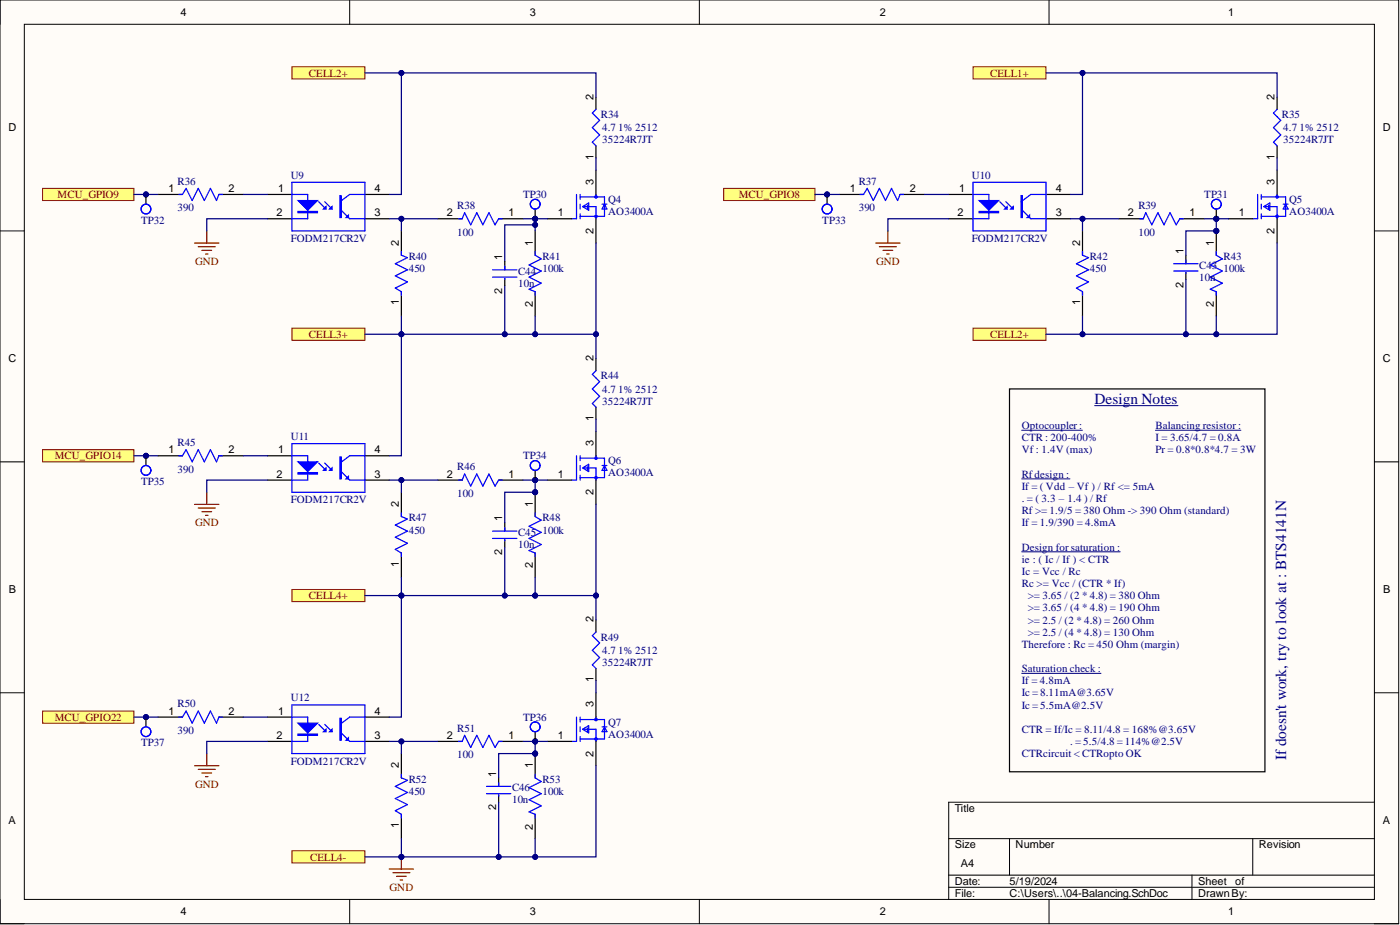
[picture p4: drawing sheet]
<svg xmlns="http://www.w3.org/2000/svg" width="292mm" height="193mm" viewBox="0 0 292 193" stroke-linecap="round" stroke-linejoin="round" font-family="sans-serif">
<defs><g id="words">
<g font-size="3.2" fill="#000080">
<text x="228.4" y="84.3">Design Notes</text>
<text x="268.3" y="158.5" transform="rotate(-90 268.3 158.5)">If doesn't work, try to look at : BTS4141N</text>
</g>
<g font-size="2.3">
<text x="37.6" y="3.3">4</text>
<text x="110.6" y="3.3">3</text>
<text x="183.6" y="3.3">2</text>
<text x="256.2" y="3.3">1</text>
<text x="123.8" y="20.8" transform="rotate(-90 123.8 20.8)">2</text>
<text x="265.9" y="20.8" transform="rotate(-90 265.9 20.8)">2</text>
<text x="1.8" y="27.4">D</text>
<text x="288.5" y="27.4">D</text>
<text x="123.8" y="33.3" transform="rotate(-90 123.8 33.3)">1</text>
<text x="265.9" y="33.3" transform="rotate(-90 265.9 33.3)">1</text>
<text x="35.2" y="40.1">1</text>
<text x="47.7" y="40.1">2</text>
<text x="58" y="40.1">1</text>
<text x="78.2" y="40.1">4</text>
<text x="123.8" y="38.5" transform="rotate(-90 123.8 38.5)">3</text>
<text x="177.3" y="40.1">1</text>
<text x="189.8" y="40.1">2</text>
<text x="200.1" y="40.1">1</text>
<text x="220.3" y="40.1">4</text>
<text x="265.9" y="38.5" transform="rotate(-90 265.9 38.5)">3</text>
<text x="57.7" y="45.1">2</text>
<text x="78.2" y="45.1">3</text>
<text x="93.2" y="45.1">2</text>
<text x="106.1" y="45.1">1</text>
<text x="116.4" y="45.1">1</text>
<text x="199.8" y="45.1">2</text>
<text x="220.3" y="45.1">3</text>
<text x="235.3" y="45.1">2</text>
<text x="248.2" y="45.1">1</text>
<text x="258.5" y="45.1">1</text>
<text x="83.2" y="51.2" transform="rotate(-90 83.2 51.2)">2</text>
<text x="111.2" y="51.2" transform="rotate(-90 111.2 51.2)">1</text>
<text x="123.8" y="48.8" transform="rotate(-90 123.8 48.8)">2</text>
<text x="225.3" y="51.2" transform="rotate(-90 225.3 51.2)">2</text>
<text x="246.9" y="53" transform="rotate(-90 246.9 53)">1</text>
<text x="253.3" y="51.2" transform="rotate(-90 253.3 51.2)">1</text>
<text x="265.9" y="48.8" transform="rotate(-90 265.9 48.8)">2</text>
<text x="104.8" y="54.3" transform="rotate(-90 104.8 54.3)">1</text>
<text x="83.2" y="63.7" transform="rotate(-90 83.2 63.7)">1</text>
<text x="104.8" y="61.3" transform="rotate(-90 104.8 61.3)">2</text>
<text x="111.2" y="64.1" transform="rotate(-90 111.2 64.1)">2</text>
<text x="225.3" y="63.7" transform="rotate(-90 225.3 63.7)">1</text>
<text x="246.9" y="60" transform="rotate(-90 246.9 60)">2</text>
<text x="253.3" y="64.1" transform="rotate(-90 253.3 64.1)">2</text>
<text x="1.8" y="75.6">C</text>
<text x="123.8" y="75.3" transform="rotate(-90 123.8 75.3)">2</text>
<text x="288.5" y="75.6">C</text>
<text x="123.8" y="87.8" transform="rotate(-90 123.8 87.8)">1</text>
<text x="35.2" y="94.6">1</text>
<text x="47.7" y="94.6">2</text>
<text x="58" y="94.6">1</text>
<text x="78.2" y="94.6">4</text>
<text x="123.8" y="93.1" transform="rotate(-90 123.8 93.1)">3</text>
<text x="57.7" y="99.6">2</text>
<text x="78.2" y="99.6">3</text>
<text x="93.2" y="99.6">2</text>
<text x="106.1" y="99.6">1</text>
<text x="116.4" y="99.6">1</text>
<text x="83.2" y="105.7" transform="rotate(-90 83.2 105.7)">2</text>
<text x="111.2" y="105.7" transform="rotate(-90 111.2 105.7)">1</text>
<text x="123.8" y="103.4" transform="rotate(-90 123.8 103.4)">2</text>
<text x="104.8" y="108.8" transform="rotate(-90 104.8 108.8)">1</text>
<text x="83.2" y="118.2" transform="rotate(-90 83.2 118.2)">1</text>
<text x="104.8" y="115.8" transform="rotate(-90 104.8 115.8)">2</text>
<text x="111.2" y="118.6" transform="rotate(-90 111.2 118.6)">2</text>
<text x="1.9" y="123.7">B</text>
<text x="288.6" y="123.7">B</text>
<text x="123.8" y="129.8" transform="rotate(-90 123.8 129.8)">2</text>
<text x="123.8" y="142.3" transform="rotate(-90 123.8 142.3)">1</text>
<text x="35.2" y="149.1">1</text>
<text x="47.7" y="149.1">2</text>
<text x="58" y="149.1">1</text>
<text x="78.2" y="149.1">4</text>
<text x="123.8" y="147.6" transform="rotate(-90 123.8 147.6)">3</text>
<text x="57.7" y="154.2">2</text>
<text x="78.2" y="154.2">3</text>
<text x="93.2" y="154.2">2</text>
<text x="106.1" y="154.2">1</text>
<text x="116.4" y="154.2">1</text>
<text x="83.2" y="160.2" transform="rotate(-90 83.2 160.2)">2</text>
<text x="111.2" y="160.2" transform="rotate(-90 111.2 160.2)">1</text>
<text x="123.8" y="157.9" transform="rotate(-90 123.8 157.9)">2</text>
<text x="103.5" y="162" transform="rotate(-90 103.5 162)">1</text>
<text x="1.8" y="171.9">A</text>
<text x="83.2" y="172.8" transform="rotate(-90 83.2 172.8)">1</text>
<text x="103.5" y="169" transform="rotate(-90 103.5 169)">2</text>
<text x="111.2" y="173.1" transform="rotate(-90 111.2 173.1)">2</text>
<text x="199.2" y="169.4">Title</text>
<text x="288.5" y="171.9">A</text>
<text x="199.2" y="177">Size</text>
<text x="211.9" y="177">Number</text>
<text x="262.7" y="177">Revision</text>
<text x="199.2" y="184.6">Date:</text>
<text x="200.5" y="180.8">A4</text>
<text x="210.6" y="184.6">5/19/2024</text>
<text x="250" y="184.6">Sheet</text>
<text x="257.7" y="184.6">of</text>
<text x="37.6" y="190.9">4</text>
<text x="110.6" y="190.9">3</text>
<text x="183.6" y="190.9">2</text>
<text x="199.2" y="187.1">File:</text>
<text x="210.6" y="187.1">C:\Users\..\04-Balancing.SchDoc</text>
<text x="250" y="187.1">DrawnBy:</text>
<text x="256.2" y="190.9">1</text>
</g>
<g font-size="2.3" fill="#800000">
<text x="64.5" y="16">CELL2+</text>
<text x="206.6" y="16">CELL1+</text>
<text x="12" y="41.3">MCU_GPIO9</text>
<text x="154.1" y="41.3">MCU_GPIO8</text>
<text x="40.7" y="55.3">GND</text>
<text x="182.8" y="55.3">GND</text>
<text x="64.5" y="70.5">CELL3+</text>
<text x="206.6" y="70.5">CELL2+</text>
<text x="11.4" y="95.8">MCU_GPIO14</text>
<text x="40.7" y="109.8">GND</text>
<text x="64.5" y="125">CELL4+</text>
<text x="11.4" y="150.4">MCU_GPIO22</text>
<text x="40.7" y="164.3">GND</text>
<text x="64.7" y="179.5">CELL4-</text>
<text x="81.3" y="185.9">GND</text>
</g>
<g font-size="2.3" fill="#000080">
<text x="125.4" y="24.6">R34</text>
<text x="125.6" y="27.4">4.7</text>
<text x="125.6" y="29.9">35224R7JT</text>
<text x="129" y="27.4">1% 2512</text>
<text x="267.5" y="24.6">R35</text>
<text x="267.7" y="27.4">4.7</text>
<text x="267.7" y="29.9">35224R7JT</text>
<text x="271.1" y="27.4">1% 2512</text>
<text x="37.1" y="38.5">R36</text>
<text x="60.7" y="37.3">U9</text>
<text x="109.1" y="41.3">TP30</text>
<text x="179.2" y="38.5">R37</text>
<text x="202.8" y="37.3">U10</text>
<text x="251.2" y="41.3">TP31</text>
<text x="29.4" y="46.7">TP32</text>
<text x="37.1" y="44.1">390</text>
<text x="95.4" y="43.6">R38</text>
<text x="126.9" y="42.3">Q4</text>
<text x="126.9" y="44.9">AO3400A</text>
<text x="171.5" y="46.7">TP33</text>
<text x="179.2" y="44.1">390</text>
<text x="237.5" y="43.6">R39</text>
<text x="269" y="42.3">Q5</text>
<text x="269" y="44.9">AO3400A</text>
<text x="60.7" y="50.5">FODM217CR2V</text>
<text x="95.4" y="49.2">100</text>
<text x="202.8" y="50.5">FODM217CR2V</text>
<text x="237.5" y="49.2">100</text>
<text x="85.3" y="54.3">R40</text>
<text x="85.3" y="56.8">450</text>
<text x="108.1" y="57.3">C44</text>
<text x="108.1" y="59.8">10n</text>
<text x="113.2" y="54.3">R41</text>
<text x="113.2" y="56.8">100k</text>
<text x="227.4" y="54.3">R42</text>
<text x="227.4" y="56.8">450</text>
<text x="250.2" y="56">C43</text>
<text x="250.2" y="58.6">10n</text>
<text x="255.3" y="54.3">R43</text>
<text x="255.3" y="56.8">100k</text>
<text x="125.4" y="79.1">R44</text>
<text x="125.6" y="81.9">4.7</text>
<text x="129" y="81.9">1% 2512</text>
<text x="125.6" y="84.4">35224R7JT</text>
<text x="213.2" y="89.5">Optocoupler :</text>
<text x="241.1" y="89.5">Balancing resistor :</text>
<text x="37.1" y="93.1">R45</text>
<text x="60.7" y="91.8">U11</text>
<text x="109.1" y="95.8">TP34</text>
<text x="213.2" y="92">CTR : 200-400%</text>
<text x="213.2" y="94.6">Vf : 1.4V (max)</text>
<text x="241.1" y="92">I = 3.65/4.7 = 0.8A</text>
<text x="241.1" y="94.6">Pr = 0.8*0.8*4.7 = 3W</text>
<text x="29.4" y="101.2">TP35</text>
<text x="37.1" y="98.6">390</text>
<text x="95.4" y="98.1">R46</text>
<text x="126.9" y="96.9">Q6</text>
<text x="126.9" y="99.4">AO3400A</text>
<text x="213.2" y="99.6">Rfdesign :</text>
<text x="60.7" y="105">FODM217CR2V</text>
<text x="95.4" y="103.7">100</text>
<text x="213.2" y="102.2">If = ( Vdd – Vf ) / Rf &lt;= 5mA</text>
<text x="213.2" y="104.7">. = ( 3.3 – 1.4 ) / Rf</text>
<text x="213.2" y="107.3">Rf &gt;= 1.9/5 = 380 Ohm -&gt; 390 Ohm (standard)</text>
<text x="85.3" y="108.8">R47</text>
<text x="85.3" y="111.3">450</text>
<text x="108.1" y="111.8">C45</text>
<text x="113.2" y="108.8">R48</text>
<text x="113.2" y="111.3">100k</text>
<text x="213.2" y="109.8">If = 1.9/390 = 4.8mA</text>
<text x="108.1" y="114.4">10n</text>
<text x="213.2" y="114.9">Design for saturation :</text>
<text x="213.2" y="117.4">ie : ( Ic / If ) &lt; CTR</text>
<text x="213.2" y="119.9">Ic = Vcc / Rc</text>
<text x="213.2" y="122.5">Rc &gt;= Vcc / (CTR * If)</text>
<text x="214.4" y="125">&gt;= 3.65 / (2 * 4.8) = 380 Ohm</text>
<text x="214.4" y="127.5">&gt;= 3.65 / (4 * 4.8) = 190 Ohm</text>
<text x="214.4" y="130.1">&gt;= 2.5 / (2 * 4.8) = 260 Ohm</text>
<text x="125.4" y="133.6">R49</text>
<text x="125.6" y="136.4">4.7</text>
<text x="129" y="136.4">1% 2512</text>
<text x="213.2" y="135.1">Therefore : Rc = 450 Ohm (margin)</text>
<text x="214.4" y="132.6">&gt;= 2.5 / (4 * 4.8) = 130 Ohm</text>
<text x="125.6" y="138.9">35224R7JT</text>
<text x="213.2" y="140.2">Saturation check :</text>
<text x="213.2" y="142.8">If = 4.8mA</text>
<text x="37.1" y="147.6">R50</text>
<text x="60.7" y="146.3">U12</text>
<text x="213.2" y="145.3">Ic = 8.11mA@3.65V</text>
<text x="213.2" y="147.8">Ic = 5.5mA@2.5V</text>
<text x="29.4" y="155.7">TP37</text>
<text x="37.1" y="153.1">390</text>
<text x="95.4" y="152.6">R51</text>
<text x="109.1" y="150.4">TP36</text>
<text x="126.9" y="151.4">Q7</text>
<text x="126.9" y="153.9">AO3400A</text>
<text x="213.2" y="152.9">CTR = If/Ic = 8.11/4.8 = 168%@3.65V</text>
<text x="223.3" y="155.4">. = 5.5/4.8 = 114%@2.5V</text>
<text x="60.7" y="159.5">FODM217CR2V</text>
<text x="95.4" y="158.2">100</text>
<text x="213.2" y="158">CTRcircuit &lt; CTRopto OK</text>
<text x="85.3" y="163.3">R52</text>
<text x="85.3" y="165.8">450</text>
<text x="106.8" y="165.1">C46</text>
<text x="106.8" y="167.6">10n</text>
<text x="113.2" y="163.3">R53</text>
<text x="113.2" y="165.8">100k</text>
</g>
</g></defs>
<path d="M0 0h291.8v192.7h-291.8z" fill-rule="evenodd" fill="#fffcf8"/>
<path d="M0 0h291.8v192.7h-291.8z" fill="none" stroke="#000" stroke-width=".21"/>
<path d="M5.1 5.1h281.7v182.5h-281.7z" fill-rule="evenodd" fill="#fffcf8"/>
<g fill="none" stroke="#000" stroke-width=".21">
<path d="M0 0v5.1M73 0v5.1M145.9 0v5.1M218.9 0v5.1M5.1 5.1h281.7v182.5h-281.7zM0 48.2h5.1M286.8 48.2h5M0 96.4h5.1M286.8 96.4h5M0 144.5h5.1M286.8 144.5h5M197.9 175h88.9"/>
<path d="M210.6 175v7.6M261.4 175v7.6M286.8 167.3h-88.9v20.3M0 187.6v5.1h5.1M73 187.6v5.1M145.9 187.6v5.1M197.9 182.6h88.9M197.9 185.1h88.9M218.9 187.6v5.1M248.7 182.6v5M286.8 192.7h5"/>
</g>
<path d="M55.8 149.6h5.1M55.8 154.7h5.1M76.1 149.6h5.1M76.1 154.7h5.1" fill="none" stroke="#000" stroke-width=".25"/>
<path d="M60.9 149.6h3.3v5.1h-3.3M66.5 151.1l1.5 1.5M67.8 151.1l1.5 1.5" fill="none" stroke="#00f" stroke-width=".25"/>
<path d="M62.2 150.9h4l-2 2z" fill="#00f"/>
<path d="M62.2 150.9h4l-2 2zM62.2 153.1h4v.3h-4zM62.2 153.3h4" fill="none" stroke="#00f" stroke-width=".25"/>
<path d="M68.8 152.6l.5-.5v.5z" fill="#00f"/>
<path d="M68.8 152.6l.5-.5v.5z" fill="none" stroke="#00f" stroke-width=".25"/>
<path d="M67.5 152.6l.5-.5v.5z" fill="#00f"/>
<path d="M60.9 147.1h15.2v10.1h-15.2zM67.5 152.6l.5-.5v.5zM70.9 149.9h.3v4.5h-.3zM71.1 149.9v4.5M71.2 152.9l1.8 1.8M73 149.6l-2.1 1.5" fill="none" stroke="#00f" stroke-width=".25"/>
<path d="M72.2 154.4l.5-.5v.5z" fill="#00f"/>
<g fill="none" stroke="#00f" stroke-width=".25">
<path d="M37.3 149.6h.8l.7-1.3 1.3 2.6 1.3-2.6 1.2 2.6 1.3-2.6 1.3 2.6 .5-1.3h.7M72.2 154.4l.5-.5v.5zM73 149.6h3.1M73 154.7h3.1M95.7 154.7h.7l.5-1.3 1.3 2.5 1.3-2.5 1.2 2.5 1.3-2.5 1.3 2.5 .7-1.2h.8M120.3 149.6v5.1h-1M121 149.6v1M121 151.6v1M121 153.7v1M121 150.1h5.1v4.1h-5.1M121.6 152.1l1.2-.7v1.5zM121.8 152.1h2.5v2.6"/>
<path d="M122.6 151.9v.7M124.3 149.6v.5M125.6 151.6h1M126.1 151.6l.5 1h-1zM83.7 161.5v.8l1.3 .5-2.5 1.3 2.5 1.2-2.5 1.3 2.5 1.3-2.5 1.2 1.2 .8v.7"/>
<circle cx="124.3" cy="154.2" r=".25"/>
<circle cx="124.3" cy="150.1" r=".25"/>
</g>
<path d="M33 149.6h5.1M45.7 149.6h5.1M83.7 157.2v5.1M91.4 154.7h5M104 154.7h5.1M114.2 154.7h5.1M124.3 144.5v5.1M124.3 154.7v5M83.7 169.9v5.1" fill="none" stroke="#000" stroke-width=".25"/>
<path d="M40.6 159.7h5.1M43.1 157.2v2.5M41.4 160.5h3.5M42.1 161.3h2.1M42.9 162h.5" fill="none" stroke="#800000" stroke-width=".25"/>
<path d="M213.2 99.9h10M213.2 115.1h20.5M213.2 140.5h16.5" fill="none" stroke="#000080" stroke-width=".21"/>
<circle cx="111.7" cy="157.2" r=".51" fill="#000080"/>
<circle cx="111.7" cy="157.2" r=".51" fill="none" stroke="#000080" stroke-width=".21"/>
<path d="M111.7 157.2v5.1" fill="none" stroke="#000" stroke-width=".25"/>
<circle cx="111.7" cy="157.2" r=".51" fill="#000080"/>
<circle cx="111.7" cy="157.2" r=".51" fill="none" stroke="#000080" stroke-width=".21"/>
<path d="M111.7 169.9v5.1" fill="none" stroke="#000" stroke-width=".25"/>
<path d="M111.7 161.5v.8l1.2 .7-2.5 1.3 2.5 1.3-2.5 1.2 2.5 1.3-2.5 1.3 1.3 .5v.7" fill="none" stroke="#00f" stroke-width=".25"/>
<path d="M60.9 123h15.2v2.5h-15.2z" fill-rule="evenodd" fill="#ffff80"/>
<path d="M60.9 123h15.2v2.5h-15.2z" fill="none" stroke="#800000" stroke-width=".21"/>
<path d="M60.9 177.5h15.2v2.5h-15.2z" fill-rule="evenodd" fill="#ffff80"/>
<path d="M60.9 177.5h15.2v2.5h-15.2z" fill="none" stroke="#800000" stroke-width=".21"/>
<path d="M213.2 89.8h12.6M241.1 89.8h17.8" fill="none" stroke="#000080" stroke-width=".21"/>
<path d="M124.3 129.3v2.5M124.3 139.5v2.5" fill="none" stroke="#000" stroke-width=".25"/>
<path d="M124.3 131.8l-.7 .8 1.5 1.5-1.5 1.6 1.5 1.5-1.5 1.5 .7 .8" fill="none" stroke="#00f" stroke-width=".25"/>
<path d="M8.9 148.3h19v2.6h-19z" fill-rule="evenodd" fill="#ffff80"/>
<path d="M8.9 148.3h19v2.6h-19z" fill="none" stroke="#800000" stroke-width=".21"/>
<path d="M55.8 95.1h5.1M76.1 95.1h5.1M55.8 100.2h5.1M76.1 100.2h5.1" fill="none" stroke="#000" stroke-width=".25"/>
<path d="M60.9 95.1h3.3v5.1h-3.3M66.5 96.6l1.5 1.5M67.8 96.6l1.5 1.5" fill="none" stroke="#00f" stroke-width=".25"/>
<path d="M62.2 96.4h4l-2 2z" fill="#00f"/>
<path d="M62.2 96.4h4l-2 2zM62.2 98.6h4v.3h-4zM62.2 98.8h4" fill="none" stroke="#00f" stroke-width=".25"/>
<path d="M68.8 98.1l.5-.5v.5z" fill="#00f"/>
<path d="M68.8 98.1l.5-.5v.5z" fill="none" stroke="#00f" stroke-width=".25"/>
<path d="M67.5 98.1l.5-.5v.5z" fill="#00f"/>
<path d="M60.9 92.5h15.2v10.2h-15.2zM67.5 98.1l.5-.5v.5zM70.9 95.3h.3v4.6h-.3zM71.1 95.3v4.6M71.2 98.4l1.8 1.8M73 95.1l-2.1 1.5" fill="none" stroke="#00f" stroke-width=".25"/>
<path d="M72.2 99.9l.5-.5v.5z" fill="#00f"/>
<g fill="none" stroke="#00f" stroke-width=".25">
<path d="M37.3 95.1h.8l.7-1.3 1.3 2.6 1.3-2.6 1.2 2.6 1.3-2.6 1.3 2.6 .5-1.3h.7M72.2 99.9l.5-.5v.5zM73 95.1h3.1M120.3 95.1v5.1h-1M121 95.1v1M121 97.1v1M121 99.1v1.1M121 95.6h5.1v4h-5.1M121.6 97.6l1.2-.7v1.5zM121.8 97.6h2.5v2.6M122.6 97.4v.7M124.3 95.1v.5"/>
<path d="M125.6 97.1h1M126.1 97.1l.5 1h-1zM73 100.2h3.1M83.7 107v.8l1.3 .5-2.5 1.2 2.5 1.3-2.5 1.3 2.5 1.2-2.5 1.3 1.2 .8v.7M95.7 100.2h.7l.5-1.3 1.3 2.5 1.3-2.5 1.2 2.5 1.3-2.5 1.3 2.5 .7-1.2h.8"/>
<circle cx="124.3" cy="95.6" r=".25"/>
<circle cx="124.3" cy="99.6" r=".25"/>
</g>
<path d="M33 95.1h5.1M45.7 95.1h5.1M124.3 90v5.1M83.7 102.7v5.1M83.7 115.4v5M91.4 100.2h5M104 100.2h5.1M114.2 100.2h5.1M124.3 100.2v5" fill="none" stroke="#000" stroke-width=".25"/>
<path d="M40.6 105.2h5.1M41.4 106h3.5M42.1 106.7h2.1M42.9 107.5h.5M43.1 102.7v2.5" fill="none" stroke="#800000" stroke-width=".25"/>
<circle cx="111.7" cy="102.7" r=".51" fill="#000080"/>
<circle cx="111.7" cy="102.7" r=".51" fill="none" stroke="#000080" stroke-width=".21"/>
<path d="M111.7 102.7v5.1" fill="none" stroke="#000" stroke-width=".25"/>
<circle cx="111.7" cy="102.7" r=".51" fill="#000080"/>
<circle cx="111.7" cy="102.7" r=".51" fill="none" stroke="#000080" stroke-width=".21"/>
<path d="M111.7 115.4v5" fill="none" stroke="#000" stroke-width=".25"/>
<path d="M111.7 107v.8l1.2 .7-2.5 1.3 2.5 1.3-2.5 1.2 2.5 1.3-2.5 1.3 1.3 .5v.7" fill="none" stroke="#00f" stroke-width=".25"/>
<path d="M60.9 68.5h15.2v2.5h-15.2z" fill-rule="evenodd" fill="#ffff80"/>
<path d="M60.9 68.5h15.2v2.5h-15.2z" fill="none" stroke="#800000" stroke-width=".21"/>
<path d="M124.3 74.8v2.5M124.3 84.9v2.6" fill="none" stroke="#000" stroke-width=".25"/>
<path d="M124.3 77.3l-.7 .8 1.5 1.5-1.5 1.5 1.5 1.6-1.5 1.5 .7 .7" fill="none" stroke="#00f" stroke-width=".25"/>
<path d="M8.9 93.8h19v2.6h-19z" fill-rule="evenodd" fill="#ffff80"/>
<path d="M8.9 93.8h19v2.6h-19z" fill="none" stroke="#800000" stroke-width=".21"/>
<path d="M55.8 40.6h5.1M55.8 45.6h5.1M76.1 40.6h5.1M76.1 45.6h5.1" fill="none" stroke="#000" stroke-width=".25"/>
<path d="M60.9 40.6h3.3v5h-3.3M66.5 42.1l1.5 1.5M67.8 42.1l1.5 1.5" fill="none" stroke="#00f" stroke-width=".25"/>
<path d="M62.2 41.8h4l-2 2.1z" fill="#00f"/>
<path d="M62.2 41.8h4l-2 2.1zM62.2 44.1h4v.3h-4zM62.2 44.2h4" fill="none" stroke="#00f" stroke-width=".25"/>
<path d="M68.8 43.6l.5-.5v.5z" fill="#00f"/>
<path d="M68.8 43.6l.5-.5v.5z" fill="none" stroke="#00f" stroke-width=".25"/>
<path d="M67.5 43.6l.5-.5v.5z" fill="#00f"/>
<path d="M60.9 38h15.2v10.2h-15.2zM67.5 43.6l.5-.5v.5zM70.9 40.8h.3v4.6h-.3zM71.1 40.8v4.6M71.2 43.9l1.8 1.7M73 40.6l-2.1 1.5" fill="none" stroke="#00f" stroke-width=".25"/>
<path d="M72.2 45.4l.5-.5v.5z" fill="#00f"/>
<g fill="none" stroke="#00f" stroke-width=".25">
<path d="M37.3 40.6h.8l.7-1.3 1.3 2.5 1.3-2.5 1.2 2.5 1.3-2.5 1.3 2.5 .5-1.2h.7M72.2 45.4l.5-.5v.5zM73 40.6h3.1M73 45.6h3.1M83.7 52.5v.7l1.3 .6-2.5 1.2 2.5 1.3-2.5 1.3 2.5 1.2-2.5 1.3 1.2 .8v.7M95.7 45.6h.7l.5-1.2 1.3 2.5 1.3-2.5 1.2 2.5 1.3-2.5 1.3 2.5 .7-1.3h.8M111.7 52.5v.7l1.2 .8-2.5 1.3 2.5 1.2-2.5 1.3 2.5 1.3-2.5 1.2 1.3 .6v.7M120.3 40.6v5h-1M121 40.6v1M121 42.6v1M121 44.6v1M121 41.1h5.1v4h-5.1"/>
<path d="M121.6 43.1l1.2-.8v1.6zM121.8 43.1h2.5v2.5M122.6 42.8v.8M124.3 40.6v.5M125.6 42.6h1M126.1 42.6l.5 1h-1z"/>
<circle cx="124.3" cy="41.1" r=".25"/>
<circle cx="124.3" cy="45.1" r=".25"/>
</g>
<path d="M124.3 35.5v5.1M33 40.6h5.1M45.7 40.6h5.1M83.7 48.2v5M91.4 45.6h5M104 45.6h5.1M111.7 48.2v5M114.2 45.6h5.1M124.3 45.6v5.1M83.7 60.9v5M111.7 60.9v5" fill="none" stroke="#000" stroke-width=".25"/>
<path d="M40.6 50.7h5.1M41.4 51.5h3.5M42.1 52.2h2.1M42.9 53h.5M43.1 48.2v2.5" fill="none" stroke="#800000" stroke-width=".25"/>
<path d="M60.9 13.9h15.2v2.6h-15.2z" fill-rule="evenodd" fill="#ffff80"/>
<path d="M60.9 13.9h15.2v2.6h-15.2z" fill="none" stroke="#800000" stroke-width=".21"/>
<path d="M124.3 20.3v2.5M124.3 30.4v2.6" fill="none" stroke="#000" stroke-width=".25"/>
<path d="M124.3 22.8l-.7 .8 1.5 1.5-1.5 1.5 1.5 1.5-1.5 1.6 .7 .7" fill="none" stroke="#00f" stroke-width=".25"/>
<path d="M8.9 39.3h19v2.5h-19z" fill-rule="evenodd" fill="#ffff80"/>
<path d="M8.9 39.3h19v2.5h-19z" fill="none" stroke="#800000" stroke-width=".21"/>
<path d="M203 68.5h15.2v2.5h-15.2z" fill-rule="evenodd" fill="#ffff80"/>
<path d="M203 68.5h15.2v2.5h-15.2z" fill="none" stroke="#800000" stroke-width=".21"/>
<path d="M197.9 40.6h5.1M197.9 45.6h5.1M218.2 40.6h5.1M218.2 45.6h5.1" fill="none" stroke="#000" stroke-width=".25"/>
<path d="M203 40.6h3.3v5h-3.3M208.6 42.1l1.5 1.5M209.9 42.1l1.5 1.5" fill="none" stroke="#00f" stroke-width=".25"/>
<path d="M204.3 41.8h4l-2 2.1z" fill="#00f"/>
<path d="M204.3 41.8h4l-2 2.1zM204.3 44.1h4v.3h-4zM204.3 44.2h4" fill="none" stroke="#00f" stroke-width=".25"/>
<path d="M210.9 43.6l.5-.5v.5z" fill="#00f"/>
<path d="M210.9 43.6l.5-.5v.5z" fill="none" stroke="#00f" stroke-width=".25"/>
<path d="M209.6 43.6l.5-.5v.5z" fill="#00f"/>
<path d="M203 38h15.2v10.2h-15.2zM209.6 43.6l.5-.5v.5zM213 40.8h.3v4.6h-.3zM213.2 40.8v4.6M213.3 43.9l1.8 1.7M215.1 40.6l-2.1 1.5" fill="none" stroke="#00f" stroke-width=".25"/>
<path d="M214.3 45.4l.5-.5v.5z" fill="#00f"/>
<g fill="none" stroke="#00f" stroke-width=".25">
<path d="M179.4 40.6h.8l.7-1.3 1.3 2.5 1.3-2.5 1.2 2.5 1.3-2.5 1.3 2.5 .5-1.2h.8M214.3 45.4l.5-.5v.5zM215.1 40.6h3.1M215.1 45.6h3.1M225.9 52.5v.7l1.2 .6-2.5 1.2 2.5 1.3-2.5 1.3 2.5 1.2-2.5 1.3 1.3 .8v.7M237.8 45.6h.7l.6-1.2 1.2 2.5 1.3-2.5 1.3 2.5 1.2-2.5 1.3 2.5 .8-1.3h.7M262.4 40.6v5h-1M263.2 40.6v1M263.2 42.6v1M263.2 44.6v1M263.2 41.1h5v4h-5M263.7 43.1l1.2-.8v1.6z"/>
<path d="M263.9 43.1h2.6v2.5M264.7 42.8v.8M266.5 40.6v.5M267.7 42.6h1M268.2 42.6l.5 1h-1z"/>
<circle cx="266.5" cy="41.1" r=".26"/>
<circle cx="266.5" cy="45.1" r=".26"/>
</g>
<path d="M266.5 35.5v5.1M175.1 40.6h5.1M187.8 40.6h5.1M225.9 48.2v5M233.5 45.6h5M246.2 45.6h5M256.3 45.6h5.1M266.5 45.6v5.1M225.9 60.9v5" fill="none" stroke="#000" stroke-width=".25"/>
<path d="M182.7 50.7h5.1M183.5 51.5h3.5M184.2 52.2h2.1M185 53h.5M185.3 48.2v2.5" fill="none" stroke="#800000" stroke-width=".25"/>
<circle cx="253.8" cy="48.2" r=".51" fill="#000080"/>
<circle cx="253.8" cy="48.2" r=".51" fill="none" stroke="#000080" stroke-width=".21"/>
<path d="M253.8 48.2v5" fill="none" stroke="#000" stroke-width=".25"/>
<circle cx="253.8" cy="48.2" r=".51" fill="#000080"/>
<circle cx="253.8" cy="48.2" r=".51" fill="none" stroke="#000080" stroke-width=".21"/>
<path d="M253.8 60.9v5" fill="none" stroke="#000" stroke-width=".25"/>
<path d="M253.8 52.5v.7l1.2 .8-2.5 1.3 2.5 1.2-2.5 1.3 2.5 1.3-2.5 1.2 1.3 .6v.7" fill="none" stroke="#00f" stroke-width=".25"/>
<path d="M203 13.9h15.2v2.6h-15.2z" fill-rule="evenodd" fill="#ffff80"/>
<path d="M203 13.9h15.2v2.6h-15.2z" fill="none" stroke="#800000" stroke-width=".21"/>
<path d="M266.5 20.3v2.5M266.5 30.4v2.6" fill="none" stroke="#000" stroke-width=".25"/>
<path d="M266.5 22.8l-.8 .8 1.5 1.5-1.5 1.5 1.5 1.5-1.5 1.6 .8 .7" fill="none" stroke="#00f" stroke-width=".25"/>
<path d="M151 39.3h19v2.5h-19z" fill-rule="evenodd" fill="#ffff80"/>
<path d="M151 39.3h19v2.5h-19z" fill="none" stroke="#800000" stroke-width=".21"/>
<path d="M228.4 84.6h17.4" fill="none" stroke="#000080" stroke-width=".21"/>
<path d="M210.6 81.1h53.3v79.9h-53.3z" fill="none" stroke="#000" stroke-width=".25"/>
<path d="M50.8 149.6h5M55.8 154.7h-12.7v2.5M81.2 154.7h2.5v2.5" fill="none" stroke="#000080" stroke-width=".25"/>
<circle cx="83.7" cy="154.7" r=".51" fill="#000080"/>
<circle cx="83.7" cy="154.7" r=".51" fill="none" stroke="#000080" stroke-width=".21"/>
<path d="M83.7 154.7h7.7" fill="none" stroke="#000080" stroke-width=".25"/>
<circle cx="83.7" cy="154.7" r=".51" fill="#000080"/>
<circle cx="83.7" cy="154.7" r=".51" fill="none" stroke="#000080" stroke-width=".21"/>
<path d="M111.7 154.7v2.5" fill="none" stroke="#000080" stroke-width=".25"/>
<circle cx="111.7" cy="154.7" r=".51" fill="#000080"/>
<circle cx="111.7" cy="154.7" r=".51" fill="none" stroke="#000080" stroke-width=".21"/>
<circle cx="111.7" cy="157.2" r=".51" fill="#000080"/>
<circle cx="111.7" cy="157.2" r=".51" fill="none" stroke="#000080" stroke-width=".21"/>
<path d="M124.3 159.7v19.1h-12.6v-3.8" fill="none" stroke="#000080" stroke-width=".25"/>
<circle cx="111.7" cy="178.8" r=".51" fill="#000080"/>
<circle cx="111.7" cy="178.8" r=".51" fill="none" stroke="#000080" stroke-width=".21"/>
<path d="M83.7 175v3.8" fill="none" stroke="#000080" stroke-width=".25"/>
<circle cx="83.7" cy="178.8" r=".51" fill="#000080"/>
<circle cx="83.7" cy="178.8" r=".51" fill="none" stroke="#000080" stroke-width=".21"/>
<path d="M83.7 124.2v25.4h-2.5M124.3 142v2.5" fill="none" stroke="#000080" stroke-width=".25"/>
<circle cx="83.7" cy="124.2" r=".51" fill="#000080"/>
<circle cx="83.7" cy="124.2" r=".51" fill="none" stroke="#000080" stroke-width=".21"/>
<path d="M27.9 149.6h5.1" fill="none" stroke="#000080" stroke-width=".25"/>
<circle cx="30.5" cy="149.6" r=".51" fill="#000080"/>
<circle cx="30.5" cy="149.6" r=".51" fill="none" stroke="#000080" stroke-width=".21"/>
<path d="M124.3 124.2v5.1" fill="none" stroke="#000080" stroke-width=".25"/>
<circle cx="124.3" cy="124.2" r=".51" fill="#000080"/>
<circle cx="124.3" cy="124.2" r=".51" fill="none" stroke="#000080" stroke-width=".21"/>
<path d="M111.7 124.2h12.6" fill="none" stroke="#000080" stroke-width=".25"/>
<circle cx="111.7" cy="124.2" r=".51" fill="#000080"/>
<circle cx="111.7" cy="124.2" r=".51" fill="none" stroke="#000080" stroke-width=".21"/>
<circle cx="124.3" cy="124.2" r=".51" fill="#000080"/>
<circle cx="124.3" cy="124.2" r=".51" fill="none" stroke="#000080" stroke-width=".21"/>
<path d="M50.8 95.1h5M55.8 100.2h-12.7v2.5M81.2 100.2h2.5v2.5" fill="none" stroke="#000080" stroke-width=".25"/>
<circle cx="83.7" cy="100.2" r=".51" fill="#000080"/>
<circle cx="83.7" cy="100.2" r=".51" fill="none" stroke="#000080" stroke-width=".21"/>
<path d="M83.7 100.2h7.7" fill="none" stroke="#000080" stroke-width=".25"/>
<circle cx="83.7" cy="100.2" r=".51" fill="#000080"/>
<circle cx="83.7" cy="100.2" r=".51" fill="none" stroke="#000080" stroke-width=".21"/>
<path d="M111.7 100.2v2.5" fill="none" stroke="#000080" stroke-width=".25"/>
<circle cx="111.7" cy="100.2" r=".51" fill="#000080"/>
<circle cx="111.7" cy="100.2" r=".51" fill="none" stroke="#000080" stroke-width=".21"/>
<circle cx="111.7" cy="102.7" r=".51" fill="#000080"/>
<circle cx="111.7" cy="102.7" r=".51" fill="none" stroke="#000080" stroke-width=".21"/>
<path d="M83.7 120.4v3.8" fill="none" stroke="#000080" stroke-width=".25"/>
<circle cx="83.7" cy="124.2" r=".51" fill="#000080"/>
<circle cx="83.7" cy="124.2" r=".51" fill="none" stroke="#000080" stroke-width=".21"/>
<path d="M83.7 69.7v25.4h-2.5M124.3 87.5v2.5" fill="none" stroke="#000080" stroke-width=".25"/>
<circle cx="83.7" cy="69.7" r=".51" fill="#000080"/>
<circle cx="83.7" cy="69.7" r=".51" fill="none" stroke="#000080" stroke-width=".21"/>
<path d="M27.9 95.1h5.1" fill="none" stroke="#000080" stroke-width=".25"/>
<circle cx="30.5" cy="95.1" r=".51" fill="#000080"/>
<circle cx="30.5" cy="95.1" r=".51" fill="none" stroke="#000080" stroke-width=".21"/>
<path d="M111.7 120.4v3.8" fill="none" stroke="#000080" stroke-width=".25"/>
<circle cx="111.7" cy="124.2" r=".51" fill="#000080"/>
<circle cx="111.7" cy="124.2" r=".51" fill="none" stroke="#000080" stroke-width=".21"/>
<path d="M124.3 105.2v19" fill="none" stroke="#000080" stroke-width=".25"/>
<circle cx="124.3" cy="124.2" r=".51" fill="#000080"/>
<circle cx="124.3" cy="124.2" r=".51" fill="none" stroke="#000080" stroke-width=".21"/>
<path d="M50.8 40.6h5M55.8 45.6h-12.7v2.6M81.2 45.6h2.5v2.6" fill="none" stroke="#000080" stroke-width=".25"/>
<circle cx="83.7" cy="45.6" r=".51" fill="#000080"/>
<circle cx="83.7" cy="45.6" r=".51" fill="none" stroke="#000080" stroke-width=".21"/>
<path d="M83.7 45.6h7.7" fill="none" stroke="#000080" stroke-width=".25"/>
<circle cx="83.7" cy="45.6" r=".51" fill="#000080"/>
<circle cx="83.7" cy="45.6" r=".51" fill="none" stroke="#000080" stroke-width=".21"/>
<path d="M83.7 65.9v3.8" fill="none" stroke="#000080" stroke-width=".25"/>
<circle cx="83.7" cy="69.7" r=".51" fill="#000080"/>
<circle cx="83.7" cy="69.7" r=".51" fill="none" stroke="#000080" stroke-width=".21"/>
<path d="M83.7 15.2v25.4h-2.5M124.3 33v2.5" fill="none" stroke="#000080" stroke-width=".25"/>
<circle cx="83.7" cy="15.2" r=".51" fill="#000080"/>
<circle cx="83.7" cy="15.2" r=".51" fill="none" stroke="#000080" stroke-width=".21"/>
<path d="M27.9 40.6h5.1" fill="none" stroke="#000080" stroke-width=".25"/>
<circle cx="30.5" cy="40.6" r=".51" fill="#000080"/>
<circle cx="30.5" cy="40.6" r=".51" fill="none" stroke="#000080" stroke-width=".21"/>
<path d="M111.7 65.9v3.8" fill="none" stroke="#000080" stroke-width=".25"/>
<circle cx="111.7" cy="69.7" r=".51" fill="#000080"/>
<circle cx="111.7" cy="69.7" r=".51" fill="none" stroke="#000080" stroke-width=".21"/>
<path d="M124.3 50.7v19" fill="none" stroke="#000080" stroke-width=".25"/>
<circle cx="124.3" cy="69.7" r=".51" fill="#000080"/>
<circle cx="124.3" cy="69.7" r=".51" fill="none" stroke="#000080" stroke-width=".21"/>
<path d="M192.9 40.6h5M197.9 45.6h-12.6v2.6M223.3 45.6h2.6v2.6" fill="none" stroke="#000080" stroke-width=".25"/>
<circle cx="225.9" cy="45.6" r=".51" fill="#000080"/>
<circle cx="225.9" cy="45.6" r=".51" fill="none" stroke="#000080" stroke-width=".21"/>
<path d="M225.9 45.6h7.6" fill="none" stroke="#000080" stroke-width=".25"/>
<circle cx="225.9" cy="45.6" r=".51" fill="#000080"/>
<circle cx="225.9" cy="45.6" r=".51" fill="none" stroke="#000080" stroke-width=".21"/>
<path d="M253.8 45.6v2.6" fill="none" stroke="#000080" stroke-width=".25"/>
<circle cx="253.8" cy="45.6" r=".51" fill="#000080"/>
<circle cx="253.8" cy="45.6" r=".51" fill="none" stroke="#000080" stroke-width=".21"/>
<circle cx="253.8" cy="48.2" r=".51" fill="#000080"/>
<circle cx="253.8" cy="48.2" r=".51" fill="none" stroke="#000080" stroke-width=".21"/>
<path d="M225.9 65.9v3.8" fill="none" stroke="#000080" stroke-width=".25"/>
<circle cx="225.9" cy="69.7" r=".51" fill="#000080"/>
<circle cx="225.9" cy="69.7" r=".51" fill="none" stroke="#000080" stroke-width=".21"/>
<path d="M225.9 15.2v25.4h-2.6M266.5 33v2.5" fill="none" stroke="#000080" stroke-width=".25"/>
<circle cx="225.9" cy="15.2" r=".51" fill="#000080"/>
<circle cx="225.9" cy="15.2" r=".51" fill="none" stroke="#000080" stroke-width=".21"/>
<path d="M170 40.6h5.1" fill="none" stroke="#000080" stroke-width=".25"/>
<circle cx="172.6" cy="40.6" r=".51" fill="#000080"/>
<circle cx="172.6" cy="40.6" r=".51" fill="none" stroke="#000080" stroke-width=".21"/>
<path d="M253.8 65.9v3.8" fill="none" stroke="#000080" stroke-width=".25"/>
<circle cx="253.8" cy="69.7" r=".51" fill="#000080"/>
<circle cx="253.8" cy="69.7" r=".51" fill="none" stroke="#000080" stroke-width=".21"/>
<path d="M76.1 178.8h35.6" fill="none" stroke="#000080" stroke-width=".25"/>
<circle cx="83.7" cy="178.8" r=".51" fill="#000080"/>
<circle cx="83.7" cy="178.8" r=".51" fill="none" stroke="#000080" stroke-width=".21"/>
<circle cx="104" cy="178.8" r=".51" fill="#000080"/>
<circle cx="104" cy="178.8" r=".51" fill="none" stroke="#000080" stroke-width=".21"/>
<circle cx="111.7" cy="178.8" r=".51" fill="#000080"/>
<circle cx="111.7" cy="178.8" r=".51" fill="none" stroke="#000080" stroke-width=".21"/>
<path d="M76.1 124.2h35.6" fill="none" stroke="#000080" stroke-width=".25"/>
<circle cx="83.7" cy="124.2" r=".51" fill="#000080"/>
<circle cx="83.7" cy="124.2" r=".51" fill="none" stroke="#000080" stroke-width=".21"/>
<circle cx="105.3" cy="124.2" r=".51" fill="#000080"/>
<circle cx="105.3" cy="124.2" r=".51" fill="none" stroke="#000080" stroke-width=".21"/>
<circle cx="111.7" cy="124.2" r=".51" fill="#000080"/>
<circle cx="111.7" cy="124.2" r=".51" fill="none" stroke="#000080" stroke-width=".21"/>
<path d="M109.1 154.7h5.1" fill="none" stroke="#000080" stroke-width=".25"/>
<circle cx="111.7" cy="154.7" r=".51" fill="#000080"/>
<circle cx="111.7" cy="154.7" r=".51" fill="none" stroke="#000080" stroke-width=".21"/>
<path d="M109.1 100.2h5.1" fill="none" stroke="#000080" stroke-width=".25"/>
<circle cx="111.7" cy="100.2" r=".51" fill="#000080"/>
<circle cx="111.7" cy="100.2" r=".51" fill="none" stroke="#000080" stroke-width=".21"/>
<path d="M109.1 45.6h5.1" fill="none" stroke="#000080" stroke-width=".25"/>
<circle cx="111.7" cy="45.6" r=".51" fill="#000080"/>
<circle cx="111.7" cy="45.6" r=".51" fill="none" stroke="#000080" stroke-width=".21"/>
<path d="M266.5 50.7v19h-48.3" fill="none" stroke="#000080" stroke-width=".25"/>
<circle cx="225.9" cy="69.7" r=".51" fill="#000080"/>
<circle cx="225.9" cy="69.7" r=".51" fill="none" stroke="#000080" stroke-width=".21"/>
<circle cx="247.4" cy="69.7" r=".51" fill="#000080"/>
<circle cx="247.4" cy="69.7" r=".51" fill="none" stroke="#000080" stroke-width=".21"/>
<circle cx="253.8" cy="69.7" r=".51" fill="#000080"/>
<circle cx="253.8" cy="69.7" r=".51" fill="none" stroke="#000080" stroke-width=".21"/>
<path d="M218.2 15.2h48.3v5.1" fill="none" stroke="#000080" stroke-width=".25"/>
<circle cx="225.9" cy="15.2" r=".51" fill="#000080"/>
<circle cx="225.9" cy="15.2" r=".51" fill="none" stroke="#000080" stroke-width=".21"/>
<path d="M251.2 45.6h5.1" fill="none" stroke="#000080" stroke-width=".25"/>
<circle cx="253.8" cy="45.6" r=".51" fill="#000080"/>
<circle cx="253.8" cy="45.6" r=".51" fill="none" stroke="#000080" stroke-width=".21"/>
<circle cx="30.5" cy="149.6" r=".51" fill="#000080"/>
<circle cx="30.5" cy="149.6" r=".51" fill="none" stroke="#000080" stroke-width=".21"/>
<path d="M30.5 149.6v.5" fill="none" stroke="#000" stroke-width=".25"/>
<circle cx="30.5" cy="149.6" r=".51" fill="#000080"/>
<circle cx="30.5" cy="149.6" r=".51" fill="none" stroke="#000080" stroke-width=".21"/>
<path d="M30.5 150.1v1.5" fill="none" stroke="#000" stroke-width=".25"/>
<circle cx="30.5" cy="152.6" r="1.02" fill="none" stroke="#00f" stroke-width=".25"/>
<circle cx="111.7" cy="154.7" r=".51" fill="#000080"/>
<circle cx="111.7" cy="154.7" r=".51" fill="none" stroke="#000080" stroke-width=".21"/>
<path d="M111.7 154.2v.5" fill="none" stroke="#000" stroke-width=".25"/>
<circle cx="111.7" cy="154.7" r=".51" fill="#000080"/>
<circle cx="111.7" cy="154.7" r=".51" fill="none" stroke="#000080" stroke-width=".21"/>
<path d="M111.7 152.6v1.6" fill="none" stroke="#000" stroke-width=".25"/>
<circle cx="111.7" cy="151.6" r="1.02" fill="none" stroke="#00f" stroke-width=".25"/>
<circle cx="111.7" cy="100.2" r=".51" fill="#000080"/>
<circle cx="111.7" cy="100.2" r=".51" fill="none" stroke="#000080" stroke-width=".21"/>
<path d="M111.7 99.7v.5" fill="none" stroke="#000" stroke-width=".25"/>
<circle cx="111.7" cy="100.2" r=".51" fill="#000080"/>
<circle cx="111.7" cy="100.2" r=".51" fill="none" stroke="#000080" stroke-width=".21"/>
<path d="M111.7 98.1v1.5" fill="none" stroke="#000" stroke-width=".25"/>
<circle cx="111.7" cy="97.1" r="1.02" fill="none" stroke="#00f" stroke-width=".25"/>
<circle cx="30.5" cy="95.1" r=".51" fill="#000080"/>
<circle cx="30.5" cy="95.1" r=".51" fill="none" stroke="#000080" stroke-width=".21"/>
<path d="M30.5 95.1v.5" fill="none" stroke="#000" stroke-width=".25"/>
<circle cx="30.5" cy="95.1" r=".51" fill="#000080"/>
<circle cx="30.5" cy="95.1" r=".51" fill="none" stroke="#000080" stroke-width=".21"/>
<path d="M30.5 95.6v1.5" fill="none" stroke="#000" stroke-width=".25"/>
<circle cx="30.5" cy="98.1" r="1.02" fill="none" stroke="#00f" stroke-width=".25"/>
<circle cx="111.7" cy="45.6" r=".51" fill="#000080"/>
<circle cx="111.7" cy="45.6" r=".51" fill="none" stroke="#000080" stroke-width=".21"/>
<path d="M111.7 45.1v.5" fill="none" stroke="#000" stroke-width=".25"/>
<circle cx="111.7" cy="45.6" r=".51" fill="#000080"/>
<circle cx="111.7" cy="45.6" r=".51" fill="none" stroke="#000080" stroke-width=".21"/>
<path d="M111.7 43.6v1.5" fill="none" stroke="#000" stroke-width=".25"/>
<circle cx="111.7" cy="42.6" r="1.02" fill="none" stroke="#00f" stroke-width=".25"/>
<circle cx="30.5" cy="40.6" r=".51" fill="#000080"/>
<circle cx="30.5" cy="40.6" r=".51" fill="none" stroke="#000080" stroke-width=".21"/>
<path d="M30.5 40.6v.5" fill="none" stroke="#000" stroke-width=".25"/>
<circle cx="30.5" cy="40.6" r=".51" fill="#000080"/>
<circle cx="30.5" cy="40.6" r=".51" fill="none" stroke="#000080" stroke-width=".21"/>
<path d="M30.5 41.1v1.5" fill="none" stroke="#000" stroke-width=".25"/>
<circle cx="30.5" cy="43.6" r="1.02" fill="none" stroke="#00f" stroke-width=".25"/>
<circle cx="172.6" cy="40.6" r=".51" fill="#000080"/>
<circle cx="172.6" cy="40.6" r=".51" fill="none" stroke="#000080" stroke-width=".21"/>
<path d="M172.6 40.6v.5" fill="none" stroke="#000" stroke-width=".25"/>
<circle cx="172.6" cy="40.6" r=".51" fill="#000080"/>
<circle cx="172.6" cy="40.6" r=".51" fill="none" stroke="#000080" stroke-width=".21"/>
<path d="M172.6 41.1v1.5" fill="none" stroke="#000" stroke-width=".25"/>
<circle cx="172.6" cy="43.6" r="1.02" fill="none" stroke="#00f" stroke-width=".25"/>
<circle cx="253.8" cy="45.6" r=".51" fill="#000080"/>
<circle cx="253.8" cy="45.6" r=".51" fill="none" stroke="#000080" stroke-width=".21"/>
<path d="M253.8 45.1v.5" fill="none" stroke="#000" stroke-width=".25"/>
<circle cx="253.8" cy="45.6" r=".51" fill="#000080"/>
<circle cx="253.8" cy="45.6" r=".51" fill="none" stroke="#000080" stroke-width=".21"/>
<path d="M253.8 43.6v1.5" fill="none" stroke="#000" stroke-width=".25"/>
<circle cx="253.8" cy="42.6" r="1.02" fill="none" stroke="#00f" stroke-width=".25"/>
<path d="M76.1 15.2h48.2v5.1" fill="none" stroke="#000080" stroke-width=".25"/>
<circle cx="83.7" cy="15.2" r=".51" fill="#000080"/>
<circle cx="83.7" cy="15.2" r=".51" fill="none" stroke="#000080" stroke-width=".21"/>
<path d="M83.7 178.8v2.5M81.2 181.3h5.1M82 182.1h3.5M82.7 182.8h2.1M83.5 183.6h.5" fill="none" stroke="#800000" stroke-width=".25"/>
<circle cx="83.7" cy="178.8" r=".51" fill="#000080"/>
<circle cx="83.7" cy="178.8" r=".51" fill="none" stroke="#000080" stroke-width=".21"/>
<path d="M105.3 59.6v10.1" fill="none" stroke="#000080" stroke-width=".25"/>
<circle cx="105.3" cy="69.7" r=".51" fill="#000080"/>
<circle cx="105.3" cy="69.7" r=".51" fill="none" stroke="#000080" stroke-width=".21"/>
<path d="M111.7 46.9h-6.4v7.6" fill="none" stroke="#000080" stroke-width=".25"/>
<circle cx="111.7" cy="46.9" r=".51" fill="#000080"/>
<circle cx="111.7" cy="46.9" r=".51" fill="none" stroke="#000080" stroke-width=".21"/>
<path d="M105.3 109v1.8M105.3 112.6v1.5" fill="none" stroke="#000" stroke-width=".25"/>
<path d="M102.8 110.8h5.1M102.8 112.3h5.1M105.3 110v.8M105.3 112.6v.2" fill="none" stroke="#00f" stroke-width=".25"/>
<path d="M105.3 114.1v10.1" fill="none" stroke="#000080" stroke-width=".25"/>
<circle cx="105.3" cy="124.2" r=".51" fill="#000080"/>
<circle cx="105.3" cy="124.2" r=".51" fill="none" stroke="#000080" stroke-width=".21"/>
<path d="M111.7 102.7h-6.4v6.3" fill="none" stroke="#000080" stroke-width=".25"/>
<circle cx="111.7" cy="102.7" r=".51" fill="#000080"/>
<circle cx="111.7" cy="102.7" r=".51" fill="none" stroke="#000080" stroke-width=".21"/>
<path d="M104 162.3v1.8M104 165.8v1.5" fill="none" stroke="#000" stroke-width=".25"/>
<path d="M101.5 164.1h5.1M101.5 165.6h5.1M104 163.3v.8M104 165.8v.3" fill="none" stroke="#00f" stroke-width=".25"/>
<path d="M104 167.3v11.5" fill="none" stroke="#000080" stroke-width=".25"/>
<circle cx="104" cy="178.8" r=".51" fill="#000080"/>
<circle cx="104" cy="178.8" r=".51" fill="none" stroke="#000080" stroke-width=".21"/>
<path d="M111.7 157.2h-7.7v5.1" fill="none" stroke="#000080" stroke-width=".25"/>
<circle cx="111.7" cy="157.2" r=".51" fill="#000080"/>
<circle cx="111.7" cy="157.2" r=".51" fill="none" stroke="#000080" stroke-width=".21"/>
<path d="M247.4 53.2v1.8M247.4 56.8v1.5" fill="none" stroke="#000" stroke-width=".25"/>
<path d="M244.9 55h5.1M244.9 56.5h5.1M247.4 54.3v.7M247.4 56.8v.2" fill="none" stroke="#00f" stroke-width=".25"/>
<path d="M247.4 58.3v11.4" fill="none" stroke="#000080" stroke-width=".25"/>
<circle cx="247.4" cy="69.7" r=".51" fill="#000080"/>
<circle cx="247.4" cy="69.7" r=".51" fill="none" stroke="#000080" stroke-width=".21"/>
<path d="M253.8 48.2h-6.4v5" fill="none" stroke="#000080" stroke-width=".25"/>
<circle cx="253.8" cy="48.2" r=".51" fill="#000080"/>
<circle cx="253.8" cy="48.2" r=".51" fill="none" stroke="#000080" stroke-width=".21"/>
<path d="M76.1 69.7h48.2v5.1" fill="none" stroke="#000080" stroke-width=".25"/>
<circle cx="83.7" cy="69.7" r=".51" fill="#000080"/>
<circle cx="83.7" cy="69.7" r=".51" fill="none" stroke="#000080" stroke-width=".21"/>
<circle cx="105.3" cy="69.7" r=".51" fill="#000080"/>
<circle cx="105.3" cy="69.7" r=".51" fill="none" stroke="#000080" stroke-width=".21"/>
<circle cx="111.7" cy="69.7" r=".51" fill="#000080"/>
<circle cx="111.7" cy="69.7" r=".51" fill="none" stroke="#000080" stroke-width=".21"/>
<circle cx="124.3" cy="69.7" r=".51" fill="#000080"/>
<circle cx="124.3" cy="69.7" r=".51" fill="none" stroke="#000080" stroke-width=".21"/>
<path d="M111.7 45.6v2.6" fill="none" stroke="#000080" stroke-width=".25"/>
<circle cx="111.7" cy="45.6" r=".51" fill="#000080"/>
<circle cx="111.7" cy="45.6" r=".51" fill="none" stroke="#000080" stroke-width=".21"/>
<circle cx="111.7" cy="46.9" r=".51" fill="#000080"/>
<circle cx="111.7" cy="46.9" r=".51" fill="none" stroke="#000080" stroke-width=".21"/>
<path d="M105.3 54.5v1.8M105.3 58.1v1.5" fill="none" stroke="#000" stroke-width=".25"/>
<path d="M102.8 56.3h5.1M102.8 57.8h5.1M105.3 55.5v.8M105.3 58.1v.2" fill="none" stroke="#00f" stroke-width=".25"/>
<use href="#words"/>
</svg>
